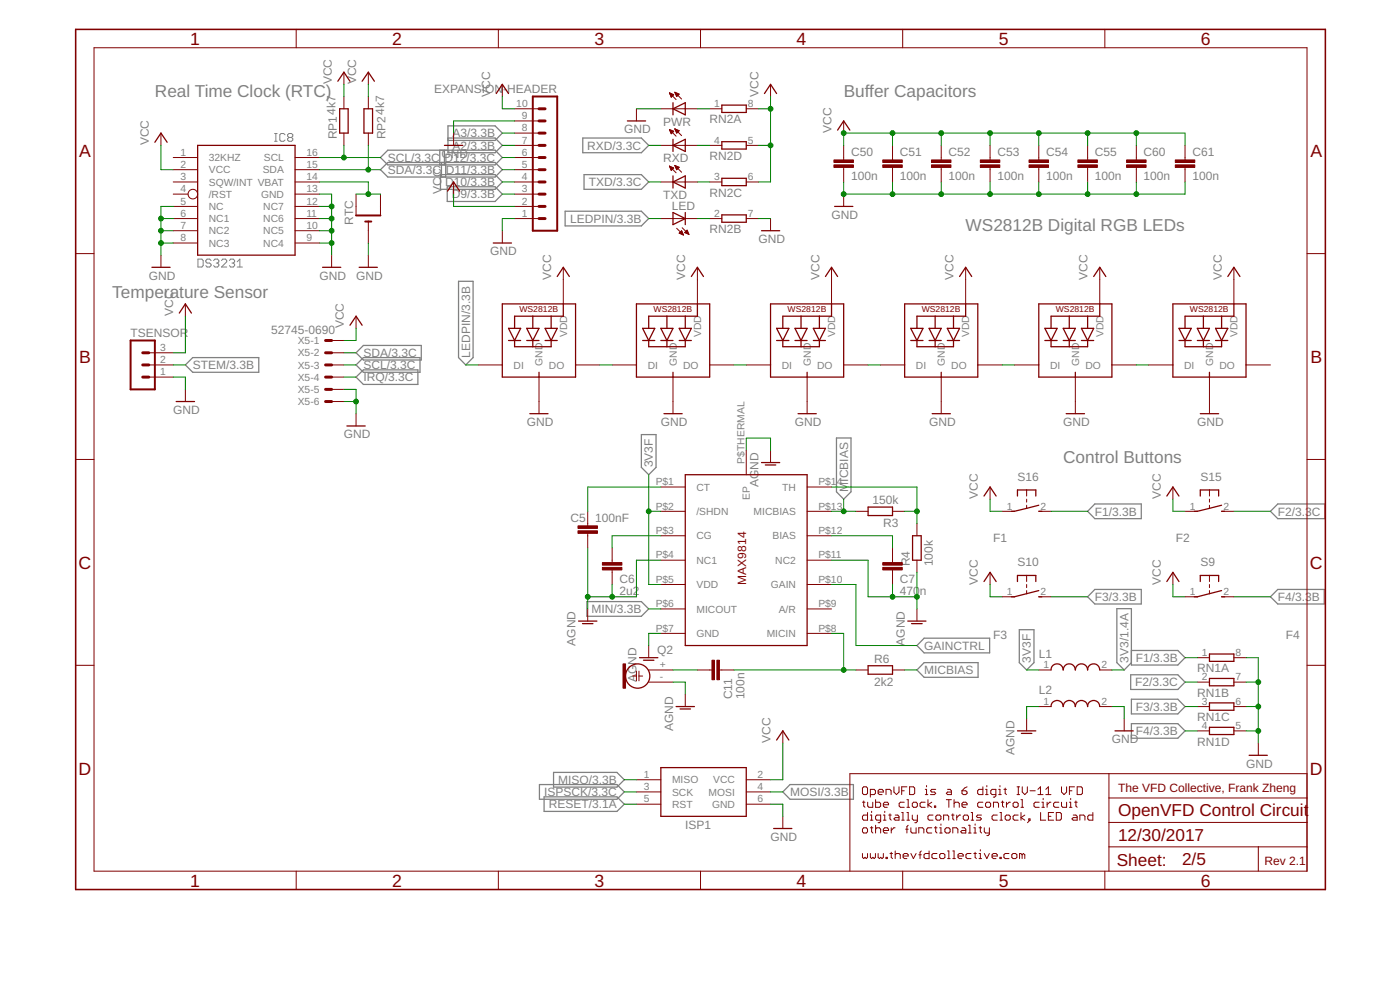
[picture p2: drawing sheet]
<svg xmlns="http://www.w3.org/2000/svg" width="210mm" height="148mm" viewBox="0 0 210 148" stroke-linecap="round" stroke-linejoin="round" font-family="sans-serif">
<defs><g id="words">
<g font-size="2.6" fill="#800000">
<text x="28.5" y="6.7">1</text>
<text x="58.8" y="6.7">2</text>
<text x="89.1" y="6.7">3</text>
<text x="119.4" y="6.7">4</text>
<text x="149.8" y="6.7">5</text>
<text x="180.1" y="6.7">6</text>
<text x="11.8" y="23.5">A</text>
<text x="196.5" y="23.5">A</text>
<text x="11.8" y="54.3">B</text>
<text x="196.5" y="54.3">B</text>
<text x="11.8" y="85.2">C</text>
<text x="196.4" y="85.2">C</text>
<text x="11.8" y="116">D</text>
<text x="196.4" y="116">D</text>
<text x="167.6" y="122.3">OpenVFD Control Circuit</text>
<text x="167.6" y="126">12/30/2017</text>
<text x="167.4" y="129.7">Sheet:</text>
<text x="177.2" y="129.6">2/5</text>
<text x="28.5" y="132.8">1</text>
<text x="58.8" y="132.8">2</text>
<text x="89.1" y="132.8">3</text>
<text x="119.4" y="132.8">4</text>
<text x="149.8" y="132.8">5</text>
<text x="180.1" y="132.8">6</text>
</g>
<g font-size="2.6" fill="#808080">
<text x="23.2" y="14.5">Real Time Clock (RTC)</text>
<text x="126.5" y="14.5">Buffer Capacitors</text>
<text x="144.8" y="34.6">WS2812B Digital RGB LEDs</text>
<text x="16.8" y="44.6">Temperature Sensor</text>
<text x="159.4" y="69.3">Control Buttons</text>
</g>
<g font-size="1.8" fill="#808080">
<text x="49.7" y="12.6" transform="rotate(-90 49.7 12.6)">VCC</text>
<text x="53.4" y="12.6" transform="rotate(-90 53.4 12.6)">VCC</text>
<text x="65.1" y="13.9">EXPANSION-HEADER</text>
<text x="73.5" y="14.5" transform="rotate(-90 73.5 14.5)">VCC</text>
<text x="113.7" y="14.5" transform="rotate(-90 113.7 14.5)">VCC</text>
<text x="22.3" y="21.8" transform="rotate(-90 22.3 21.8)">VCC</text>
<text x="50.5" y="20.9" transform="rotate(-90 50.5 20.9)">RP14k7</text>
<text x="57.8" y="20.9" transform="rotate(-90 57.8 20.9)">RP24k7</text>
<text x="66.2" y="23.6">GND</text>
<text x="67.8" y="22.4">A2/3.3B</text>
<text x="67.8" y="20.6">A3/3.3B</text>
<text x="88.1" y="22.4">RXD/3.3C</text>
<text x="93.6" y="19.9">GND</text>
<text x="99.4" y="18.9">PWR</text>
<text x="106.4" y="18.5">RN2A</text>
<text x="106.4" y="24">RN2D</text>
<text x="124.7" y="19.9" transform="rotate(-90 124.7 19.9)">VCC</text>
<text x="127.6" y="23.3">C50</text>
<text x="134.9" y="23.3">C51</text>
<text x="142.2" y="23.3">C52</text>
<text x="149.5" y="23.3">C53</text>
<text x="156.8" y="23.3">C54</text>
<text x="164.2" y="23.3">C55</text>
<text x="171.5" y="23.3">C60</text>
<text x="178.8" y="23.3">C61</text>
<text x="58.1" y="24.2">SCL/3.3C</text>
<text x="58.1" y="26.1">SDA/3.3C</text>
<text x="66.2" y="29.1" transform="rotate(-90 66.2 29.1)">V</text>
<text x="66.2" y="27.9" transform="rotate(-90 66.2 27.9)">CC</text>
<text x="66.6" y="24.2">D12/3.3C</text>
<text x="66.7" y="27.9">D10/3.3B</text>
<text x="66.9" y="26.1">D11/3.3B</text>
<text x="67.7" y="29.7">D9/3.3B</text>
<text x="88.3" y="27.9">TXD/3.3C</text>
<text x="99.4" y="24.3">RXD</text>
<text x="99.4" y="29.8">TXD</text>
<text x="106.4" y="29.5">RN2C</text>
<text x="127.6" y="27">100n</text>
<text x="134.9" y="27">100n</text>
<text x="142.2" y="27">100n</text>
<text x="149.5" y="27">100n</text>
<text x="156.8" y="27">100n</text>
<text x="164.2" y="27">100n</text>
<text x="171.5" y="27">100n</text>
<text x="178.8" y="27">100n</text>
<text x="52.9" y="33.7" transform="rotate(-90 52.9 33.7)">RTC</text>
<text x="85.5" y="33.4">LEDPIN/3.3B</text>
<text x="100.7" y="31.5">LED</text>
<text x="106.4" y="34.9">RN2B</text>
<text x="124.7" y="32.7">GND</text>
<text x="22.3" y="41.9">GND</text>
<text x="47.9" y="41.9">GND</text>
<text x="53.4" y="41.9">GND</text>
<text x="73.5" y="38.2">GND</text>
<text x="82.6" y="41.9" transform="rotate(-90 82.6 41.9)">VCC</text>
<text x="102.7" y="41.9" transform="rotate(-90 102.7 41.9)">VCC</text>
<text x="113.7" y="36.4">GND</text>
<text x="122.8" y="41.9" transform="rotate(-90 122.8 41.9)">VCC</text>
<text x="143" y="41.9" transform="rotate(-90 143 41.9)">VCC</text>
<text x="163.1" y="41.9" transform="rotate(-90 163.1 41.9)">VCC</text>
<text x="183.2" y="41.9" transform="rotate(-90 183.2 41.9)">VCC</text>
<text x="26" y="47.4" transform="rotate(-90 26 47.4)">VCC</text>
<text x="19.6" y="50.5">TSENSOR</text>
<text x="40.7" y="50">52745-0690</text>
<text x="51.6" y="49.2" transform="rotate(-90 51.6 49.2)">VCC</text>
<text x="54.5" y="53.5">SDA/3.3C</text>
<text x="70.5" y="53.6" transform="rotate(-90 70.5 53.6)">LEDPIN/3.3B</text>
<text x="28.9" y="55.3">STEM/3.3B</text>
<text x="54.5" y="55.3">SCL/3.3C</text>
<text x="54.5" y="57.1">IRQ/3.3C</text>
<text x="26" y="62">GND</text>
<text x="51.6" y="65.6">GND</text>
<text x="79" y="63.8">GND</text>
<text x="99.1" y="63.8">GND</text>
<text x="119.2" y="63.8">GND</text>
<text x="139.3" y="63.8">GND</text>
<text x="159.4" y="63.8">GND</text>
<text x="179.5" y="63.8">GND</text>
<text x="97.9" y="70" transform="rotate(-90 97.9 70)">3V3F</text>
<text x="113.7" y="73" transform="rotate(-90 113.7 73)">AGND</text>
<text x="127.1" y="73.7" transform="rotate(-90 127.1 73.7)">MICBIAS</text>
<text x="130.8" y="75.5">150k</text>
<text x="146.6" y="74.8" transform="rotate(-90 146.6 74.8)">VCC</text>
<text x="152.5" y="72">S16</text>
<text x="164.2" y="77.2">F1/3.3B</text>
<text x="174" y="74.8" transform="rotate(-90 174 74.8)">VCC</text>
<text x="180" y="72">S15</text>
<text x="191.6" y="77.2">F2/3.3C</text>
<text x="85.6" y="78.2">C5</text>
<text x="89.2" y="78.2">100nF</text>
<text x="132.4" y="79">R3</text>
<text x="148.9" y="81.2">F1</text>
<text x="176.3" y="81.2">F2</text>
<text x="92.9" y="89.1">2u2</text>
<text x="92.9" y="87.3">C6</text>
<text x="134.9" y="89.1">470</text>
<text x="134.9" y="87.3">C7</text>
<text x="136.4" y="84.8" transform="rotate(-90 136.4 84.8)">R4</text>
<text x="137.9" y="89.1">n</text>
<text x="139.8" y="84.8" transform="rotate(-90 139.8 84.8)">100k</text>
<text x="146.6" y="87.6" transform="rotate(-90 146.6 87.6)">VCC</text>
<text x="152.5" y="84.8">S10</text>
<text x="174" y="87.6" transform="rotate(-90 174 87.6)">VCC</text>
<text x="180" y="84.8">S9</text>
<text x="88.7" y="91.9">MIN/3.3B</text>
<text x="148.9" y="95.8">F3</text>
<text x="164.2" y="90">F3/3.3B</text>
<text x="191.6" y="90">F4/3.3B</text>
<text x="192.8" y="95.8">F4</text>
<text x="86.3" y="96.7" transform="rotate(-90 86.3 96.7)">AGND</text>
<text x="98.5" y="98">Q2</text>
<text x="131.1" y="99.3">R6</text>
<text x="135.6" y="96.7" transform="rotate(-90 135.6 96.7)">AGND</text>
<text x="138.6" y="101">MICBIAS</text>
<text x="138.6" y="97.4">GAINCTRL</text>
<text x="154.6" y="99.3" transform="rotate(-90 154.6 99.3)">3V3F</text>
<text x="155.7" y="98.5">L1</text>
<text x="169.2" y="99.3" transform="rotate(-90 169.2 99.3)">3V3/1.4A</text>
<text x="170.3" y="99.2">F1/3.3B</text>
<text x="179.5" y="100.7">RN1A</text>
<text x="95.4" y="102.2" transform="rotate(-90 95.4 102.2)">AGND</text>
<text x="109.8" y="104.8" transform="rotate(-90 109.8 104.8)">C11</text>
<text x="111.6" y="104.8" transform="rotate(-90 111.6 104.8)">100n</text>
<text x="131.1" y="102.7">2k2</text>
<text x="155.7" y="104">L2</text>
<text x="170.2" y="102.8">F2/3.3C</text>
<text x="170.3" y="106.5">F3/3.3B</text>
<text x="179.5" y="104.4">RN1B</text>
<text x="100.9" y="109.5" transform="rotate(-90 100.9 109.5)">AGND</text>
<text x="115.5" y="111.3" transform="rotate(-90 115.5 111.3)">VCC</text>
<text x="152.1" y="113.2" transform="rotate(-90 152.1 113.2)">AGND</text>
<text x="166.7" y="111.3">GND</text>
<text x="170.3" y="110.1">F4/3.3B</text>
<text x="179.5" y="108">RN1C</text>
<text x="179.5" y="111.7">RN1D</text>
<text x="81.6" y="119.3">ISPSCK/3.3C</text>
<text x="83.7" y="117.4">MISO/3.3B</text>
<text x="118.5" y="119.3">MOSI/3.3B</text>
<text x="186.8" y="115">GND</text>
<text x="82.3" y="121.1">RESET/3.1A</text>
<text x="102.7" y="124.1">ISP1</text>
<text x="115.5" y="126">GND</text>
</g>
<g font-size="1.8" fill="#800000">
<text x="111.9" y="87.6" transform="rotate(-90 111.9 87.6)">MAX9814</text>
<text x="167.6" y="118.6">The VFD Collective, Frank Zheng</text>
<text x="189.6" y="129.6">Rev 2.1</text>
</g>
<g font-size="1.5" fill="#808080">
<text x="77.4" y="16">10</text>
<text x="78.3" y="17.9">9</text>
<text x="107.1" y="16">1</text>
<text x="112.1" y="16">8</text>
<text x="27.1" y="23.3">1</text>
<text x="45.9" y="23.3">16</text>
<text x="78.3" y="23.3">6</text>
<text x="78.3" y="21.5">7</text>
<text x="78.3" y="19.7">8</text>
<text x="107.1" y="21.5">4</text>
<text x="112.1" y="21.5">5</text>
<text x="27.1" y="28.8">4</text>
<text x="27.1" y="27">3</text>
<text x="27.1" y="25.2">2</text>
<text x="31.3" y="29.6">/RST</text>
<text x="31.3" y="24.2">32KHZ</text>
<text x="31.3" y="27.8">SQW/INT VBAT</text>
<text x="31.3" y="26">VCC</text>
<text x="39.1" y="29.6">GND</text>
<text x="39.4" y="26">SDA</text>
<text x="39.6" y="24.2">SCL</text>
<text x="45.9" y="25.2">15</text>
<text x="45.9" y="27">14</text>
<text x="45.9" y="28.8">13</text>
<text x="78.3" y="28.8">3</text>
<text x="78.3" y="27">4</text>
<text x="78.3" y="25.2">5</text>
<text x="107.1" y="27">3</text>
<text x="112.1" y="27">6</text>
<text x="27.1" y="30.7">5</text>
<text x="27.1" y="32.5">6</text>
<text x="27.1" y="34.3">7</text>
<text x="31.3" y="31.5">NC</text>
<text x="31.3" y="33.3">NC1</text>
<text x="31.3" y="35.1">NC2</text>
<text x="39.5" y="35.1">NC5</text>
<text x="39.5" y="33.3">NC6</text>
<text x="39.5" y="31.5">NC7</text>
<text x="45.9" y="34.3">10</text>
<text x="45.9" y="32.5">11</text>
<text x="45.9" y="30.7">12</text>
<text x="78.3" y="32.5">1</text>
<text x="78.3" y="30.7">2</text>
<text x="107.1" y="32.5">2</text>
<text x="112.1" y="32.5">7</text>
<text x="27.1" y="36.1">8</text>
<text x="31.3" y="36.9">NC3</text>
<text x="39.5" y="36.9">NC4</text>
<text x="45.9" y="36.1">9</text>
<text x="24" y="52.6">3</text>
<text x="44.6" y="51.6">X5-1</text>
<text x="44.6" y="53.4">X5-2</text>
<text x="85" y="50.5" transform="rotate(-90 85 50.5)">VDD</text>
<text x="105.1" y="50.5" transform="rotate(-90 105.1 50.5)">VDD</text>
<text x="125.2" y="50.5" transform="rotate(-90 125.2 50.5)">VDD</text>
<text x="145.3" y="50.5" transform="rotate(-90 145.3 50.5)">VDD</text>
<text x="165.4" y="50.5" transform="rotate(-90 165.4 50.5)">VDD</text>
<text x="185.5" y="50.5" transform="rotate(-90 185.5 50.5)">VDD</text>
<text x="24" y="56.2">1</text>
<text x="24" y="54.4">2</text>
<text x="44.6" y="55.2">X5-3</text>
<text x="44.6" y="57.1">X5-4</text>
<text x="44.6" y="58.9">X5-5</text>
<text x="77" y="55.2">DI</text>
<text x="81.4" y="54.8" transform="rotate(-90 81.4 54.8)">GND</text>
<text x="82.3" y="55.2">DO</text>
<text x="97.1" y="55.2">DI</text>
<text x="101.5" y="54.8" transform="rotate(-90 101.5 54.8)">GND</text>
<text x="102.4" y="55.2">DO</text>
<text x="117.2" y="55.2">DI</text>
<text x="121.6" y="54.8" transform="rotate(-90 121.6 54.8)">GND</text>
<text x="122.5" y="55.2">DO</text>
<text x="137.3" y="55.2">DI</text>
<text x="141.7" y="54.8" transform="rotate(-90 141.7 54.8)">GND</text>
<text x="142.6" y="55.2">DO</text>
<text x="157.4" y="55.2">DI</text>
<text x="161.8" y="54.8" transform="rotate(-90 161.8 54.8)">GND</text>
<text x="162.7" y="55.2">DO</text>
<text x="177.5" y="55.2">DI</text>
<text x="181.9" y="54.8" transform="rotate(-90 181.9 54.8)">GND</text>
<text x="182.8" y="55.2">DO</text>
<text x="44.6" y="60.7">X5-6</text>
<text x="111.6" y="69.4" transform="rotate(-90 111.6 69.4)">P$THERMAL</text>
<text x="98.3" y="72.7">P$1</text>
<text x="98.3" y="76.4">P$2</text>
<text x="104.4" y="73.5">CT</text>
<text x="104.4" y="77.2">/SHDN</text>
<text x="112.4" y="74.9" transform="rotate(-90 112.4 74.9)">EP</text>
<text x="113" y="77.2">MICBIAS</text>
<text x="117.3" y="73.5">TH</text>
<text x="122.7" y="76.4">P$13</text>
<text x="122.7" y="72.7">P$1</text>
<text x="125.4" y="72.7">4</text>
<text x="151" y="76.4">1</text>
<text x="156" y="76.4">2</text>
<text x="178.4" y="76.4">1</text>
<text x="183.4" y="76.4">2</text>
<text x="98.3" y="80">P$3</text>
<text x="98.3" y="83.7">P$4</text>
<text x="104.4" y="80.8">CG</text>
<text x="115.8" y="80.8">BIAS</text>
<text x="122.7" y="80">P$12</text>
<text x="122.7" y="83.7">P$11</text>
<text x="98.3" y="87.3">P$5</text>
<text x="104.4" y="88.1">VDD</text>
<text x="104.4" y="84.5">NC1</text>
<text x="115.6" y="88.1">GAIN</text>
<text x="116.2" y="84.5">NC2</text>
<text x="122.7" y="87.3">P$10</text>
<text x="151" y="89.1">1</text>
<text x="156" y="89.1">2</text>
<text x="178.4" y="89.1">1</text>
<text x="183.4" y="89.1">2</text>
<text x="98.3" y="91">P$6</text>
<text x="98.3" y="94.6">P$7</text>
<text x="104.4" y="91.8">MICOUT</text>
<text x="104.4" y="95.4">GND</text>
<text x="115" y="95.4">MICIN</text>
<text x="116.8" y="91.8">A/R</text>
<text x="122.7" y="94.6">P$8</text>
<text x="122.7" y="91">P$9</text>
<text x="98.9" y="101.9">-</text>
<text x="98.9" y="100.1">+</text>
<text x="156.5" y="100.1">1</text>
<text x="165.1" y="100.1">2</text>
<text x="180.2" y="98.3">1</text>
<text x="180.2" y="101.9">2</text>
<text x="185.2" y="98.3">8</text>
<text x="185.2" y="101.9">7</text>
<text x="156.5" y="105.6">1</text>
<text x="165.1" y="105.6">2</text>
<text x="180.2" y="105.6">3</text>
<text x="185.2" y="105.6">6</text>
<text x="180.2" y="109.2">4</text>
<text x="185.2" y="109.2">5</text>
<text x="96.5" y="116.6">1</text>
<text x="96.5" y="118.4">3</text>
<text x="100.8" y="117.4">MISO</text>
<text x="100.8" y="119.2">SCK</text>
<text x="106.2" y="119.2">MOSI</text>
<text x="106.9" y="117.4">VCC</text>
<text x="113.6" y="118.4">4</text>
<text x="113.6" y="116.6">2</text>
<text x="96.5" y="120.2">5</text>
<text x="100.8" y="121">RST</text>
<text x="106.8" y="121">GND</text>
<text x="113.6" y="120.2">6</text>
</g>
<g font-size="1.3" fill="#800000">
<text x="77.9" y="46.8">WS2812B</text>
<text x="98" y="46.8">WS2812B</text>
<text x="118.1" y="46.8">WS2812B</text>
<text x="138.2" y="46.8">WS2812B</text>
<text x="158.3" y="46.8">WS2812B</text>
<text x="178.4" y="46.8">WS2812B</text>
</g>
</g></defs>
<g fill="none" stroke="#808080" stroke-width=".15">
<path d="M29.7 38.8h.6l.2 .2v.8l-.2 .2h-.6zM31.6 39l-.2-.2h-.3l-.2 .2v.2l.2 .2h.3l.2 .2v.2l-.2 .2h-.3l-.2-.2M32 39l.2-.2h.4l.2 .2v.2l-.2 .2M32.4 39.4h.2M32.6 39.4l.2 .2v.2l-.2 .2h-.4l-.2-.2M33.2 39l.2-.2h.4l.2 .2v.2l-.8 .8h.8M34.4 39l.2-.2h.4l.2 .2v.2l-.2 .2M34.8 39.4h.2M35 39.4l.2 .2v.2l-.2 .2h-.4l-.2-.2M35.6 39.2l.4-.4v1.2M41.2 21.2h.4M41.2 20h.4"/>
<path d="M41.4 20v1.2M42.7 20.2l-.2-.2h-.4l-.1 .2v.8l.1 .2h.4l.2-.2M43.3 20.6l-.2 .2v.2l.2 .2h.4l.2-.2v-.2l-.2-.2M43.3 20.6l-.2-.2v-.2l.2-.2h.4l.2 .2v.2l-.2 .2M43.3 20.6h.4M35.6 40h.7"/>
</g>
<g fill="none" stroke="#808080" stroke-width=".19">
<path d="M57 23.6l1.1-1.1h16.1l1.1 1.1-1.1 1.1h-16.1zM57 25.4l1.1-1.1h16.1l1.1 1.1-1.1 1.1h-16.1zM65.9 22.5v2.2M66 26.2h8.2l1.1 1.1-1.1 1.1h-8.2zM66.2 24.3v2.2M66.6 22.5v2.2M66.8 24.3v2.2M67.1 28h7.1l1.1 1.1-1.1 1.1h-7.1zM67.2 20.7h7l1.1 1.1-1.1 1.1h-7v-4h7l1.1 1-1.1 1.1h-7M84.7 31.6h11.5l1.1 1.1-1.1 1.1h-11.5zM87.4 20.7h8.8l1.1 1.1-1.1 1.1h-8.8zM87.6 26.2h8.6l1.1 1.1-1.1 1.1h-8.6z"/>
<path d="M27.8 54.7l1.1-1.1h9.9v2.2h-9.9zM53.4 52.9l1.1-1.1h8.7v2.1h-8.7zM53.4 56.5l1.1-1.1h8.2v2.2h-8.2zM54.5 53.6h8.5v2.2h-8.5l-1.1-1.1zM68.7 42.1h2.2v11.5l-1.1 1.1-1.1-1.1zM96.2 65.1h2.2v4.9l-1.1 1.1-1.1-1.1zM125.4 65.6h2.2v8.1l-1.1 1.1-1.1-1.1zM164.1 75.5h7v2.2h-7l-1-1.1zM191.6 75.5h7v2.2h-7l-1.1-1.1zM88 90.1h8.2l1.1 1.1-1.1 1.1h-8.2zM138.6 99.3h8v2.2h-8l-1.1-1.1zM138.6 95.6h9.8v2.2h-9.8l-1.1-1.1z"/>
<path d="M152.8 94.3h2.2v5l-1.1 1.1-1.1-1.1zM164.1 88.3h7v2.2h-7l-1-1.1zM169.6 97.5h7l1.1 1-1.1 1.1h-7v-8.4h-2.2v8.1l1.2 1.1 1-1.1M190.5 89.4l1.1-1.1h6.9v2.2h-6.9zM80.9 117.5h11.6l1.1 1.1-1.1 1.1h-11.6zM81.6 119.4h10.9l1.1 1.1-1.1 1.1h-10.9zM83 115.7h9.5l1.1 1.1-1.1 1.1h-9.5zM118.4 117.5h9.6v2.2h-9.6l-1-1.1zM169.5 101.1h7.1l1.1 1.1-1.1 1.1h-7.1zM169.6 108.4h7l1.1 1.1-1.1 1.1h-7zM169.6 104.8h7l1.1 1.1-1.1 1.1h-7z"/>
</g>
<g fill="none" stroke="#800000" stroke-width=".15">
<path d="M14.1 7.2h181.9v123.3h-181.9zM24.1 19.9v1.9M44.4 4.4v2.8M51.6 10.8v1.8M51.6 14.5v1.8M51.6 19.9v1.9M55.2 10.8v1.8M55.2 14.5v1.8M55.2 19.9v1.9M68 19.9v1.9M74.7 4.4v2.8M75.3 12.6v1.9"/>
<path d="M77.2 16.3h3.6M77.2 19.9h3.6M77.2 18.1h3.6M95.4 16.3v1.8M99.1 16.3h5.5M100.4 19.4l1 1M100.4 19.4h.1M100.4 19.4l.6 .3-.4 .3zM100.4 13.9l1 1M100.4 13.9l.6 .3-.4 .4zM100.4 14h.1M100.4 19.5h.2"/>
<path d="M100.4 14.1h.3M100.4 19.6h.4M100.5 14.1h.4M100.5 19.7h.5M100.5 19.7h.4M100.5 14.2h.5M100.5 14.3h.4M100.5 19.8h.4M100.6 14.4h.2M100.6 19.9h.2M100.6 20h.1M100.6 14.5h.1"/>
<path d="M101.2 19.3l1 1M101.2 19.3l.6 .3-.3 .3zM101.2 13.8l1 1M101.2 13.8l.6 .3-.3 .4zM101.2 19.3h.1M101.2 13.9h.2M101.2 19.4h.3M101.2 14h.3M101.3 19.5h.3M101.3 14.1h.4M101.3 19.6h.5M101.3 14.1h.5"/>
<path d="M101.3 19.7h.4M101.3 14.2h.4M101.4 19.7h.3M101.4 14.3h.2M101.4 19.8h.2M101.4 14.4h.2M101.4 19.9h.1M101.5 14.4h.1M105 4.4v2.8M106.4 16.3h1.8M111.9 16.3h1.8M115.5 12.6v1.9"/>
<path d="M126.5 18.1v1.8M135.3 4.4v2.8M165.7 4.4v2.8M11.3 38h2.8M24.1 38.2v1.8M26 27.3h3.6M26 25.4h3.6M26 32.7h3.6M26 34.6h3.6M26 23.6h3.6M26 29.1h2.2M26 30.9h3.6"/>
<path d="M26 36.4h3.6M44.2 27.3h3.7M44.2 25.4h3.7M44.2 32.7h3.7M44.2 34.6h3.7M44.2 23.6h3.7M44.2 29.1h3.7M44.2 30.9h3.7M44.2 36.4h3.7M49.7 38.2v1.8M53.4 29.1v3.2M55.2 33.2v3.2"/>
<path d="M55.2 38.2v1.8M57 29.1v3.2M68 27.3v1.8M75.3 34.6v1.8M77.2 21.8h3.6M77.2 27.3h3.6M77.2 25.4h3.6M77.2 32.7h3.6M77.2 23.6h3.6M77.2 29.1h3.6M77.2 30.9h3.6M99.1 21.8h5.5"/>
<path d="M99.1 27.3h5.5M99.1 32.7h5.5M100.4 24.9l1 1M100.4 24.9h.1M100.4 24.9l.6 .3-.4 .3zM100.4 25h.1M100.4 25h.3M100.5 25.1h.4M100.5 25.2h.5M100.5 25.3h.4M100.6 25.4h.2M100.6 25.4h.1"/>
<path d="M100.6 25.5h.1M101.2 24.8l1 1M101.2 24.8l.6 .3-.3 .3M101.2 24.8l.3 .6M101.2 24.8h.1M101.2 24.9h.2M101.3 25h.3M101.3 25h.5M101.3 25.1h.5M101.4 25.2h.3M101.4 25.3h.2M101.4 25.4h.1"/>
<path d="M101.5 25.4h.1M101.5 34.2l1 1M101.8 34.9l.7 .3M101.8 34.9l.4-.3 .3 .6M101.8 34.9h.5M101.9 34.9h.4M102 34.8h.3M102 35h.4M102.1 34.7h.2M102.1 34.6h.1M102.2 35.1h.2M102.3 34.1l1 1"/>
<path d="M102.4 35.2h.1M102.7 34.8l.6 .3M102.7 34.8l.3-.3 .3 .6M102.7 34.9h.5M102.7 34.8h.4M102.8 34.7h.3M102.9 34.9h.3M102.9 34.6h.2M103 34.5h.1M103 35h.3M103.2 35.1h.1M106.4 21.8h1.8"/>
<path d="M106.4 27.3h1.8M106.4 32.7h1.8M111.9 21.8h1.8M111.9 27.3h1.8M111.9 32.7h1.8M115.5 32.7v1.9M126.5 21.8v2.2M126.5 25.1v2.2M126.5 29.1v1.8M133.8 21.8v2.2M133.8 25.1v2.2M141.1 21.8v2.2"/>
<path d="M141.1 25.1v2.2M148.4 21.8v2.2M148.4 25.1v2.2M155.7 21.8v2.2M155.7 25.1v2.2M163.1 21.8v2.2M163.1 25.1v2.2M170.4 21.8v2.2M170.4 25.1v2.2M177.7 21.8v2.2M177.7 25.1v2.2M196 38h2.7"/>
<path d="M22.3 54.7h3.7M22.3 56.5h3.7M22.3 52.9h3.7M27.8 45.5v1.9M27.8 58.3v1.9M49.7 54.7h1.9M49.7 56.5h1.9M49.7 52.9h1.9M49.7 51h1.9M49.7 58.3h1.9M53.4 47.4v1.8M71.7 54.7h3.6"/>
<path d="M80.8 56.5v5.5M84.5 40v5.5M86.3 54.7h3.6M91.8 54.7h3.6M100.9 56.5v5.5M104.6 40v5.5M106.4 54.7h3.6M111.9 54.7h3.6M121 56.5v5.5M124.7 40v5.5M126.5 54.7h3.7M132 54.7h3.6"/>
<path d="M141.1 56.5v5.5M144.8 40v5.5M146.6 54.7h3.7M152.1 54.7h3.6M161.2 56.5v5.5M164.9 40v5.5M166.7 54.7h3.7M172.2 54.7h3.7M181.3 56.5v5.5M185 40v5.5M186.8 54.7h3.7M11.3 68.8h2.8"/>
<path d="M49.7 60.2h1.9M53.4 62v1.8M88.1 76.6v2.2M88.1 79.9v2.2M99.1 73h3.6M99.1 76.6h3.6M111.9 67.5v3.6M115.5 67.5v1.8M121 73h3.7M121 76.6h3.7M128.3 76.6h1.9M133.8 76.6h1.8"/>
<path d="M137.5 78.4v1.9M148.4 73v1.8M150.3 76.6h1.8M153.9 73.4v.9M153.9 74.8v.4M153.9 75.7v.5M155.7 76.6h1.9M175.9 73v1.8M177.7 76.6h1.8M181.3 73.4v.9M181.3 74.8v.4M181.3 75.7v.5"/>
<path d="M183.2 76.6h1.8M196 68.8h2.7M11.3 99.7h2.8M88.1 91.2v1.8M91.8 82.1v2.2M91.8 85.4v2.2M97.3 96.7v1.8M99.1 80.3h3.6M99.1 87.6h3.6M99.1 91.2h3.6M99.1 94.9h3.6M99.1 83.9h3.6"/>
<path d="M121 80.3h3.7M121 87.6h3.7M121 91.2h3.7M121 94.9h3.7M121 83.9h3.7M133.8 82.1v2.2M133.8 85.4v2.2M137.5 83.9v1.8M137.5 91.2v1.8M148.4 85.7v1.9M150.3 89.4h1.8M153.9 86.2v.9"/>
<path d="M153.9 87.6v.4M153.9 88.5v.4M155.7 89.4h1.9M175.9 85.7v1.9M177.7 89.4h1.8M179.5 98.5h1.8M181.3 86.2v.9M181.3 87.6v.4M181.3 88.5v.4M183.2 89.4h1.8M185 98.5h1.8M196 99.7h2.7"/>
<path d="M94.9 101.3h.5M95.4 100.5v1.5M95.4 116.8h3.7M95.4 118.6h3.7M95.8 101.3h.6M95.8 100.5v1.5M97.3 102.2h3.6M97.3 100.4h3.6M102.7 104v1.9M104.6 100.4h2.2M107.9 100.4h2.1M111.9 116.8h3.6"/>
<path d="M111.9 118.6h3.6M117.4 109.5v1.8M128.3 100.4h1.9M129.5 117.9h.4l.2 .2v.8l-.2 .1h-.4l-.2-.1v-.8zM129.5 120v.8l.2 .1M130.5 119h.6l.2-.1v-.4l-.2-.2h-.6v1.1M131.3 119.8v1.1h.5l.2-.1v-.4l-.2-.2h-.5M131.7 118.7h.7v-.2l-.2-.2h-.4l-.1 .2v.4l.1 .1h.4M132.8 119v-.7h.6l.2 .2v.5M133.8 100.4h1.8M134 117.9v.8l.4 .3 .4-.3v-.8M135.2 118.5h.4"/>
<path d="M136 117.9h-.8v1.1M136 119.8h.2v1.1M136.4 117.9h.5l.2 .2v.8l-.2 .1h-.5zM138.7 119h.4M138.7 118.3h.2v.7M138.9 117.7v.2M139.1 119.8v1.1M140.3 118.3h-.6l-.2 .2 .2 .2h.4l.2 .2-.2 .1h-.6M141.9 119.8h.7M142.1 118.3h.4l.1 .2v.5h-.5l-.2-.1 .2-.2h.5M142.3 119.8v1.1M143 119.8v1.1"/>
<path d="M144.2 118.5h.6l.2 .2v.2l-.2 .1h-.4l-.2-.1zM145 117.9l-.4 .2-.4 .4M147.4 117.9v1.1h-.6l-.2-.1v-.4l.2-.2h.6M147.8 119h.3M147.8 118.3h.2v.7M148 117.7v.2M149.3 119h-.6l-.2-.1v-.4l.2-.2h.6v.9l-.2 .2h-.2M149.7 119h.4M149.7 118.3h.2v.7M149.9 117.7v.2M150.3 120v.8l.2 .1M150.5 118.3h.4"/>
<path d="M150.7 118.1v.8l.2 .1M152.5 117.9h.4M152.5 119h.4M152.7 117.9v1.1M153.1 119.8h.2v1.1M153.3 117.9v.8l.3 .3 .4-.3v-.8M153.9 107.7v1.8M154.4 118.5h.8M155.6 119h.8M155.6 118.3l.4-.4v1.1M155.7 100.4h1.9M155.7 105.9h1.9"/>
<path d="M156.4 119.6v.2M156.8 119h.8M156.8 118.3l.4-.4v1.1M159.2 117.9v.8l.3 .3 .4-.3v-.8M160.3 118.5h.4M160.5 119.6v.2M161.1 117.9h-.8v1.1M161.3 120v.8l.2 .1M161.5 117.9h.6l.2 .2v.8l-.2 .1h-.6zM164.9 100.4h1.8M164.9 105.9h1.8M166.3 115.9v14.6"/>
<path d="M166.3 119.5h29.7M168.6 107.7v1.8M179.5 102.2h1.8M179.5 105.9h1.8M179.5 109.5h1.8M185 102.2h1.8M185 105.9h1.8M185 109.5h1.8M188.7 111.3v1.9M196 115.9h-68.6v14.6M44.4 130.5v2.8M74.7 130.5v2.8"/>
<path d="M95.4 120.5h3.7M105 130.5v2.8M111.9 120.5h3.6M117.4 122.3v1.8M129.3 127.9v.5l.2 .2 .2-.2 .2 .2 .2-.2v-.5M129.3 120.2h.4M129.5 124h.4l.2 .2v.4l-.2 .2h-.4l-.2-.2v-.4zM130.1 121.7v1.2h-.6l-.2-.2v-.4l.2-.2h.6M130.1 120.2v.6l.2 .1h.6v-.7M130.5 127.9v.5l.2 .2 .2-.2 .2 .2 .2-.2v-.5M130.5 122.9h.4M130.5 122.1h.2v.8"/>
<path d="M130.5 124h.4M130.7 121.5v.2M130.7 123.8v.8l.2 .2M131.3 123.6v1.2M131.3 124.2l.2-.2h.3l.2 .2v.6M131.7 127.9v.5l.1 .2 .2-.2 .2 .2 .2-.2v-.5M132 122.9h-.5l-.2-.2v-.4l.2-.2h.5v1l-.2 .2h-.1M132.4 120.6h.8v-.2l-.2-.2h-.3l-.3 .2v.4l.3 .1h.3M132.4 124.4h.8v-.2l-.2-.2h-.3l-.3 .2v.4l.3 .2h.3M132.4 122.9h.4M132.4 122.1h.3v.8M132.7 121.5v.2"/>
<path d="M132.8 128.4h.2v.2h-.2zM133.2 122.1h.4M133.4 121.9v.8l.2 .2M133.4 127.9h.4M133.6 124v.8M133.6 127.7v.7l.2 .2M134.2 124h-.2l-.4 .4M134.2 122.1h.4l.2 .2v.6h-.6l-.2-.2 .2-.2h.6M134.2 128.1l.2-.2h.4l.2 .2v.5M134.2 127.5v1.1M135.2 122.9h.4M135.2 121.7h.2v1.2"/>
<path d="M135.3 130.5v2.8M135.4 128.2h.8v-.1l-.2-.2h-.4l-.2 .2v.3l.2 .2h.4M135.6 120.2h-.6l-.2 .2v.4l.2 .1h.6M135.8 124.2h.4M136 120.9h.4M136 121.7h.2v1.2M136 122.9h.4M136.2 123.6l-.2 .2v1M136.6 124v.6l.2 .2h.6v-.8M136.6 127.9l.3 .7 .5-.7M136.8 120.4l.2-.2h.4l.1 .2v.4l-.1 .1h-.4l-.2-.1zM136.8 122.1v.6l.2 .2h.5"/>
<path d="M137.5 122.1v1l-.1 .2h-.2M137.8 124.8v-.8h.5l.2 .2v.6M137.8 128.1h.3M138.1 127.5l-.2 .2v.9M138.7 120.2h-.6l-.2 .2v.4l.2 .1h.6M139.3 127.5v1.1h-.6l-.2-.2v-.3l.2-.2h.6M139.7 120.2l-.6 .4 .6 .3M139.7 124h-.6l-.2 .2v.4l.2 .2h.6M139.9 122.1h-.6l-.2 .2v.4l.2 .2h.6M140.1 120.8h.2v.1h-.2zM140.1 124h.4M140.3 123.8v.8l.2 .2"/>
<path d="M140.5 127.9h-.6l-.2 .2v.3l.2 .2h.6M140.5 122.1h.4l.2 .2v.4l-.2 .2h-.4l-.2-.2v-.4zM140.9 124h.2v.8M140.9 124.8h.4M140.9 128.1l.2-.2h.4l.2 .2v.3l-.2 .2h-.4l-.2-.2zM141.1 123.4v.2M141.5 122.9v-.8h.5l.2 .2v.6M141.7 124.2l.2-.2h.4l.2 .2v.4l-.2 .2h-.4l-.2-.2zM142.1 127.5h.2v1.1M142.1 128.6h.4M142.7 122.1h.3M142.9 127.5h.1v1.1"/>
<path d="M142.9 121.9v.8l.1 .2M142.9 124.8v-.8h.5l.2 .2v.6M142.9 128.6h.3M143 120.4l.2-.2h.4l.2 .2v.5M143.4 122.1v.8M143.6 128.2h.8v-.1l-.2-.2h-.4l-.2 .2v.3l.2 .2h.4M144 122.1h-.2l-.4 .4M144.2 120.6h.8v-.2l-.2-.2h-.4l-.2 .2v.4l.2 .1h.4M144.2 124h.4l.2 .2v.6h-.6l-.2-.2 .2-.2h.6M144.4 122.3l.2-.2h.4l.2 .2v.4l-.2 .2h-.4l-.2-.2zM145.2 124.8h.4M145.2 123.6h.2v1.2"/>
<path d="M145.6 127.9h-.6l-.2 .2v.3l.2 .2h.6M145.6 122.9h.4M145.6 121.7h.2v1.2M146 124.8h.4M146 124h.2v.8M146 127.9h.4M146.2 123.4v.2M146.2 127.7v.7l.2 .2M146.8 124h.4M146.8 127.9h.2v.7M146.8 128.6h.4M147 123.8v.8l.2 .2"/>
<path d="M147 127.3v.2M147.2 122.1h-.6l-.2 .2 .2 .2h.4l.2 .2-.2 .2h-.6M147.4 120.2h-.6l-.2 .2v.4l.2 .1h.6M147.6 124v.6l.2 .2h.5M147.6 127.9l.4 .7 .3-.7M147.8 120.4l.2-.2h.3l.2 .2v.4l-.2 .1h-.3l-.2-.1zM148.3 124v1l-.2 .2h-.1M148.7 128.2h.8v-.1l-.2-.2h-.4l-.2 .2v.3l.2 .2h.4M148.9 120.9v-.7h.6l.2 .2v.5M149.5 122.1h-.6l-.2 .2v.4l.2 .2h.6M149.9 128.4h.2v.2h-.2zM149.9 122.9h.4"/>
<path d="M149.9 121.7h.2v1.2M150.1 120.2h.4M150.9 122.1h.4l.2 .2v.4l-.2 .2h-.4l-.2-.2v-.4zM150.9 120.2v.7M151.3 127.9h-.6l-.2 .2v.3l.2 .2h.6M151.5 120.2h-.2l-.4 .4M151.7 128.1l.2-.2h.4l.2 .2v.3l-.2 .2h-.4l-.2-.2zM151.9 120.4l.2-.2h.4l.2 .2v.4l-.2 .1h-.4l-.2-.1zM152.7 122.1h-.6l-.2 .2v.4l.2 .2h.6M153.1 120.9h.4M153.1 121.7v1.2M153.2 128.1l-.1-.2h-.2v.7"/>
<path d="M153.2 128.1v.5M153.2 128.1l.2-.2 .2 .2v.5M153.6 122.1l-.5 .4 .5 .4M154.2 122.7h.2v.2h-.2zM154.4 122.9l-.3 .4M155.8 120.2h-.6l-.2 .2v.4l.2 .1h.6M156 121.7v1.2h.8M156.2 120.2h.2v.7M156.2 120.9h.4M157 120.2v.7M157.2 122.3h.4M157.6 120.2h-.2l-.4 .4"/>
<path d="M158 121.7h-.8v1.2h.8M158.4 121.7h.5l.2 .2v.8l-.2 .2h-.5zM158.7 120.2h-.5l-.2 .2v.4l.2 .1h.5M159.2 120.2v.6l.1 .1h.6v-.7M160.3 120.2h.2v.7M160.3 120.9h.4M160.9 122.1h.4l.2 .2v.6h-.6l-.2-.2 .2-.2h.6M161.1 120.2h.4M161.9 122.9v-.8h.6l.2 .2v.6M163.9 121.7v1.2h-.6l-.2-.2v-.4l.2-.2h.6M165.7 130.5v2.8M166.3 126.9h29.7"/>
<path d="M166.3 123.2h29.7M188.7 126.9v3.6"/>
<circle cx="28.9" cy="29.1" r=".72"/>
</g>
<g fill="none" stroke="#800000" stroke-width=".19">
<path d="M50.7 12.2l.9-1.4 .9 1.4M50.9 16.3h1.3v3.6h-1.3zM54.3 12.2l.9-1.4 .9 1.4M54.6 16.3h1.3v3.6h-1.3zM74.4 14l.9-1.4 .9 1.4M94.1 18.1h2.7M100.9 15.4v1.8M100.9 16.3l1.8-.9v1.8zM108.2 15.7h3.7v1.1h-3.7zM114.6 14l.9-1.4 .9 1.4M125.6 19.5l.9-1.4 .9 1.4M23.2 21.3l.9-1.4 1 1.4"/>
<path d="M29.6 21.8h14.6v16.4h-14.6zM66.6 21.8h2.8M67.1 28.6l.9-1.3 .9 1.3M74 36.4h2.7M100.9 21.8l1.8-.9v1.8zM100.9 20.9v1.8M100.9 26.4v1.8M100.9 31.8l1.8 .9-1.8 1zM100.9 27.3l1.8-.9v1.8zM102.7 31.8v1.9M108.2 21.2h3.7v1.1h-3.7zM108.2 26.7h3.7v1.1h-3.7z"/>
<path d="M108.2 32.2h3.7v1.1h-3.7zM114.2 34.6h2.7M125.1 30.9h2.8M22.8 40h2.7M26.9 46.9l.9-1.4 .9 1.4M48.4 40h2.7M52.5 48.7l.9-1.3 .9 1.3M53.8 40h2.8M75.3 45.5h11v11h-11zM76.2 49.2h1.9l-.9 1.8zM76.2 51h1.9M77.2 51v.9h5.4v-.9"/>
<path d="M79 49.2h1.8l-.9 1.8zM79 51h1.8M79.9 47.4v1.8M79.9 51v.9M80.8 55.8v.7M81.7 49.2h1.8l-.9 1.8zM81.7 51h1.8M82.6 47.4v1.8M83.5 41.4l1-1.4 .9 1.4M84.5 45.5v1.9h-7.3v1.8M95.4 45.5h11v11h-11zM96.4 49.2h1.8l-.9 1.8z"/>
<path d="M96.4 51h1.8M97.3 51v.9h5.4v-.9M99.1 49.2h1.8l-.9 1.8zM99.1 51h1.8M100 47.4v1.8M100 51v.9M100.9 55.8v.7M101.8 49.2h1.9l-1 1.8zM101.8 51h1.9M102.7 47.4v1.8M103.7 41.4l.9-1.4 .9 1.4M104.6 45.5v1.9h-7.3v1.8"/>
<path d="M115.5 45.5h11v11h-11zM116.4 49.2h1.9l-.9 1.8zM116.4 51h1.9M117.4 51v.9h5.5v-.9M119.2 49.2h1.8l-.9 1.8zM119.2 51h1.8M120.1 47.4v1.8M120.1 51v.9M121 55.8v.7M121.9 49.2h1.9l-.9 1.8zM121.9 51h1.9M122.9 47.4v1.8"/>
<path d="M123.8 41.4l.9-1.4 .9 1.4M124.7 45.5v1.9h-7.3v1.8M135.6 45.5h11v11h-11zM136.5 49.2h1.9l-.9 1.8zM136.5 51h1.9M137.5 51v.9h5.5v-.9M139.3 49.2h1.8l-.9 1.8zM139.3 51h1.8M140.2 47.4v1.8M140.2 51v.9M141.1 55.8v.7M142 49.2h1.9l-.9 1.8z"/>
<path d="M142 51h1.9M143 47.4v1.8M143.9 41.4l.9-1.4 .9 1.4M144.8 45.5v1.9h-7.3v1.8M155.7 45.5h11v11h-11zM156.7 49.2h1.8l-.9 1.8zM156.7 51h1.8M157.6 51v.9h5.5v-.9M159.4 49.2h1.8l-.9 1.8zM159.4 51h1.8M160.3 47.4v1.8M160.3 51v.9"/>
<path d="M161.2 55.8v.7M162.1 49.2h1.9l-.9 1.8zM162.1 51h1.9M163.1 47.4v1.8M164 41.4l.9-1.4 .9 1.4M164.9 45.5v1.9h-7.3v1.8M175.9 45.5h10.9v11h-10.9zM176.8 49.2h1.8l-.9 1.8zM176.8 51h1.8M177.7 51v.9h5.5v-.9M179.5 49.2h1.8l-.9 1.8zM179.5 51h1.8"/>
<path d="M180.4 47.4v1.8M180.4 51v.9M181.3 55.8v.7M182.2 49.2h1.9l-.9 1.8zM182.2 51h1.9M183.2 47.4v1.8M184.1 41.4l.9-1.4 .9 1.4M185 45.5v1.9h-7.3v1.8M26.4 60.2h2.8M52 63.8h2.8M79.4 62h2.8M99.5 62h2.8"/>
<path d="M102.7 71.1h18.3v25.6h-18.3zM114.2 69.3h2.7M114.7 69.7h1.6M119.7 62h2.7M130.2 76h3.6v1.2h-3.6zM139.8 62h2.7M147.5 74.3l.9-1.3 1 1.3M152.5 74.3v-.9h2.8v.9M155.7 75.7l-3.6 .9h-.5M155.7 76.6h.5M159.9 62h2.7M174.9 74.3l1-1.3 .9 1.3"/>
<path d="M180 62h2.7M180 74.3v-.9h2.7v.9M183.2 75.7l-3.7 .9h-.5M183.2 76.6h.4M86.7 93h2.8M87.3 93.4h1.6M95.9 98.5h2.7M96.5 98.9h1.5M130.2 99.7h3.6v1.3h-3.6zM136.1 93h2.7M136.7 93.4h1.6M136.8 80.3h1.3v3.6h-1.3z"/>
<path d="M147.5 87.1l.9-1.4 1 1.4M152.5 87.1v-.9h2.8v.9M155.7 88.5l-3.6 .9h-.5M155.7 89.4h.5M174.9 87.1l1-1.4 .9 1.4M180 87.1v-.9h2.7v.9M181.3 98h3.7v1.1h-3.7zM183.2 88.5l-3.7 .9h-.5M183.2 89.4h.4M99.1 115h12.8v7.3h-12.8zM101.4 105.9h2.7M102 106.2h1.5"/>
<path d="M116.4 110.9l1-1.4 .9 1.4M152.5 109.5h2.8M153.1 109.9h1.6M157.6 100.4a.91 .91 0 0 1 .9-.9 .91 .91 0 0 1 .9 .9 .91 .91 0 0 1 .9-.9 .91 .91 0 0 1 .9 .9 .92 .92 0 0 1 .9-.9 .92 .92 0 0 1 1 .9 .91 .91 0 0 1 .9-.9 .91 .91 0 0 1 .9 .9M157.6 105.9a.91 .91 0 0 1 .9-1 .91 .91 0 0 1 .9 1 .91 .91 0 0 1 .9-1 .91 .91 0 0 1 .9 1 .92 .92 0 0 1 .9-1 .92 .92 0 0 1 1 1 .91 .91 0 0 1 .9-1 .91 .91 0 0 1 .9 1M167.2 109.5h2.7M181.3 101.6h3.7v1.1h-3.7zM181.3 105.3h3.7v1.1h-3.7zM181.3 109h3.7v1h-3.7zM187.3 113.2h2.7M116 124.1h2.7"/>
<circle cx="95.6" cy="101.3" r="1.82"/>
</g>
<path d="M11.3 4.4h187.4v128.9h-187.4z" fill="none" stroke="#800000" stroke-width=".23"/>
<path d="M79.9 14.5h3.6v20.1h-3.6zM53.4 32.3h3.6M54.8 33.2h.9M19.6 51h3.6v7.3h-3.6z" fill="none" stroke="#800000" stroke-width=".3"/>
<g fill="none" stroke="#800000" stroke-width=".44">
<path d="M80.8 19.9h.9M80.8 16.3h.9M80.8 18.1h.9M80.8 29.1h.9M80.8 30.9h.9M80.8 32.7h.9M80.8 25.4h.9M80.8 27.3h.9M80.8 21.8h.9M80.8 23.6h.9M21.4 52.9h.9M21.4 54.7h.9"/>
<path d="M21.4 56.5h.9M48.8 52.9h.9M48.8 54.7h.9M48.8 56.5h.9M48.8 51h.9M48.8 58.3h.9M48.8 60.2h.9"/>
</g>
<g fill="#800000" stroke="#800000" stroke-width=".15">
<path d="M125 24.7h3v.4h-3z"/>
<path d="M125 24h3v.3h-3z"/>
<path d="M132.4 24.7h2.9v.4h-2.9z"/>
<path d="M132.4 24h2.9v.3h-2.9z"/>
<path d="M139.7 24.7h2.9v.4h-2.9z"/>
<path d="M139.7 24h2.9v.3h-2.9z"/>
<path d="M147 24.7h2.9v.4h-2.9z"/>
<path d="M147 24h2.9v.3h-2.9z"/>
<path d="M154.3 24.7h2.9v.4h-2.9z"/>
<path d="M154.3 24h2.9v.3h-2.9z"/>
<path d="M161.6 24.7h2.9v.4h-2.9z"/>
<path d="M161.6 24h2.9v.3h-2.9z"/>
<path d="M168.9 24.7h2.9v.4h-2.9z"/>
<path d="M168.9 24h2.9v.3h-2.9z"/>
<path d="M176.2 24.7h2.9v.4h-2.9z"/>
<path d="M176.2 24h2.9v.3h-2.9z"/>
<path d="M93.4 99.5h.4v3.6h-.4z"/>
<path d="M86.7 79.5h2.9v.4h-2.9z"/>
<path d="M86.7 78.8h2.9v.4h-2.9z"/>
<path d="M90.3 85h2.9v.4h-2.9z"/>
<path d="M90.3 84.3h2.9v.4h-2.9z"/>
<path d="M132.4 85h2.9v.4h-2.9z"/>
<path d="M132.4 84.3h2.9v.4h-2.9z"/>
<path d="M107.5 98.9h.4v2.9h-.4z"/>
<path d="M106.7 98.9h.4v2.9h-.4z"/>
</g>
<g fill="none" stroke="#008000" stroke-width=".15">
<path d="M51.6 12.6v1.9M55.2 12.6v1.9M75.3 14.5v1.8h1.9M75.3 19.9h1.9M77.2 18.1h-9.2v1.8M95.4 16.3h3.7M104.6 16.3h1.8M113.7 16.3h1.8M115.5 14.5v12.8h-1.8M133.8 19.9v1.9M141.1 19.9v1.9M148.4 19.9v1.9"/>
<path d="M155.7 19.9v1.9M163.1 19.9v1.9M170.4 19.9v1.9M24.1 32.7h1.9M24.1 34.6h1.9M24.1 36.4h1.9M24.1 21.8v3.6h1.9M26 30.9h-1.9v7.3M47.9 29.1h1.8v9.1M47.9 30.9h1.8M47.9 32.7h1.8M47.9 34.6h1.8"/>
<path d="M47.9 36.4h1.8M47.9 27.3h7.3v1.8M47.9 25.4h9.1M47.9 23.6h9.1M51.6 21.8v1.8M53.4 29.1h3.6M55.2 21.8v3.6M55.2 36.4v1.8M68 29.1v1.8h9.2M75.3 29.1h1.9M75.3 21.8h1.9M75.3 27.3h1.9"/>
<path d="M75.3 25.4h1.9M75.3 23.6h1.9M77.2 32.7h-1.9v1.9M97.3 32.7h1.8M97.3 21.8h1.8M97.3 27.3h1.8M104.6 32.7h1.8M104.6 21.8h1.8M104.6 27.3h1.8M113.7 32.7h1.8M113.7 21.8h1.8M126.5 27.3v1.8h51.2v-1.8"/>
<path d="M126.5 21.8v-1.9h51.2v1.9M133.8 27.3v1.8M141.1 27.3v1.8M148.4 27.3v1.8M155.7 27.3v1.8M163.1 27.3v1.8M170.4 27.3v1.8M26 56.5h1.8v1.8M26 54.7h1.8M27.8 47.4v5.5h-1.8M51.6 56.5h1.8M51.6 58.3h1.8v3.7"/>
<path d="M51.6 52.9h1.8M51.6 54.7h1.8M53.4 49.2v1.8h-1.8M69.8 54.7h1.9M89.9 54.7h1.9M110 54.7h1.9M130.2 54.7h1.8M150.3 54.7h1.8M170.4 54.7h1.8M51.6 60.2h1.8M97.3 76.6h1.8M97.3 71.1v16.5h1.8"/>
<path d="M99.1 73h-11v3.6M111.9 67.5v-1.9h3.6v1.9M124.7 76.6h3.6M124.7 73h12.8v5.4M126.5 74.8v1.8M135.6 76.6h1.9M148.4 74.8v1.8h1.9M157.6 76.6h5.5M175.9 74.8v1.8h1.8M185 76.6h5.5M88.1 82.1v9.1M91.8 87.6v1.8"/>
<path d="M97.3 91.2h1.8M99.1 83.9h-3.7v5.5h-7.3M99.1 80.3h-7.3v1.8M99.1 94.9h-1.8v1.8M124.7 80.3h9.1v1.8M124.7 94.9h1.8v5.5M124.7 83.9h5.5v5.5h7.3M124.7 87.6h3.6v9.1h9.2M133.8 87.6v1.8M137.5 85.7v5.5M148.4 87.6v1.8h1.9M157.6 89.4h5.5"/>
<path d="M175.9 87.6v1.8h1.8M177.7 98.5h1.8M185 89.4h5.5M186.8 98.5h1.9v12.8M93.6 116.8h1.8M93.6 118.6h1.8M100.9 102.2h1.8v1.8M100.9 100.4h3.7M110 100.4h18.3M115.5 118.6h1.9M117.4 111.3v5.5h-1.9M135.6 100.4h1.9"/>
<path d="M153.9 100.4h1.8M155.7 105.9h-1.8v1.8M166.7 105.9h1.9v1.8M166.7 100.4h1.9M177.7 105.9h1.8M177.7 109.5h1.8M177.7 102.2h1.8M186.8 105.9h1.9M186.8 109.5h1.9M186.8 102.2h1.9M93.6 120.5h1.8M115.5 120.5h1.9v1.8"/>
</g>
<g fill="#008000" stroke="#008000" stroke-width=".15">
<circle cx="49.7" cy="30.9" r=".36"/>
<circle cx="49.7" cy="32.7" r=".36"/>
<circle cx="49.7" cy="34.6" r=".36"/>
<circle cx="49.7" cy="36.4" r=".36"/>
<circle cx="155.7" cy="29.1" r=".36"/>
<circle cx="148.4" cy="29.1" r=".36"/>
<circle cx="141.1" cy="29.1" r=".36"/>
<circle cx="133.8" cy="29.1" r=".36"/>
<circle cx="126.5" cy="29.1" r=".36"/>
<circle cx="163.1" cy="29.1" r=".36"/>
<circle cx="170.4" cy="29.1" r=".36"/>
<circle cx="24.1" cy="32.7" r=".36"/>
<circle cx="24.1" cy="34.6" r=".36"/>
<circle cx="24.1" cy="36.4" r=".36"/>
<circle cx="188.7" cy="105.9" r=".36"/>
<circle cx="188.7" cy="102.2" r=".36"/>
<circle cx="188.7" cy="109.5" r=".36"/>
<circle cx="53.4" cy="60.2" r=".36"/>
<circle cx="115.5" cy="21.8" r=".36"/>
<circle cx="115.5" cy="16.3" r=".36"/>
<circle cx="155.7" cy="19.9" r=".36"/>
<circle cx="148.4" cy="19.9" r=".36"/>
<circle cx="141.1" cy="19.9" r=".36"/>
<circle cx="133.8" cy="19.9" r=".36"/>
<circle cx="126.5" cy="19.9" r=".36"/>
<circle cx="163.1" cy="19.9" r=".36"/>
<circle cx="170.4" cy="19.9" r=".36"/>
<circle cx="51.6" cy="23.6" r=".36"/>
<circle cx="55.2" cy="25.4" r=".36"/>
<circle cx="55.2" cy="29.1" r=".36"/>
<circle cx="137.5" cy="76.6" r=".36"/>
<circle cx="126.5" cy="76.6" r=".36"/>
<circle cx="126.5" cy="100.4" r=".36"/>
<circle cx="88.1" cy="89.4" r=".36"/>
<circle cx="91.8" cy="89.4" r=".36"/>
<circle cx="137.5" cy="89.4" r=".36"/>
<circle cx="133.8" cy="89.4" r=".36"/>
<circle cx="97.3" cy="76.6" r=".36"/>
</g>
<use href="#words"/>
</svg>
